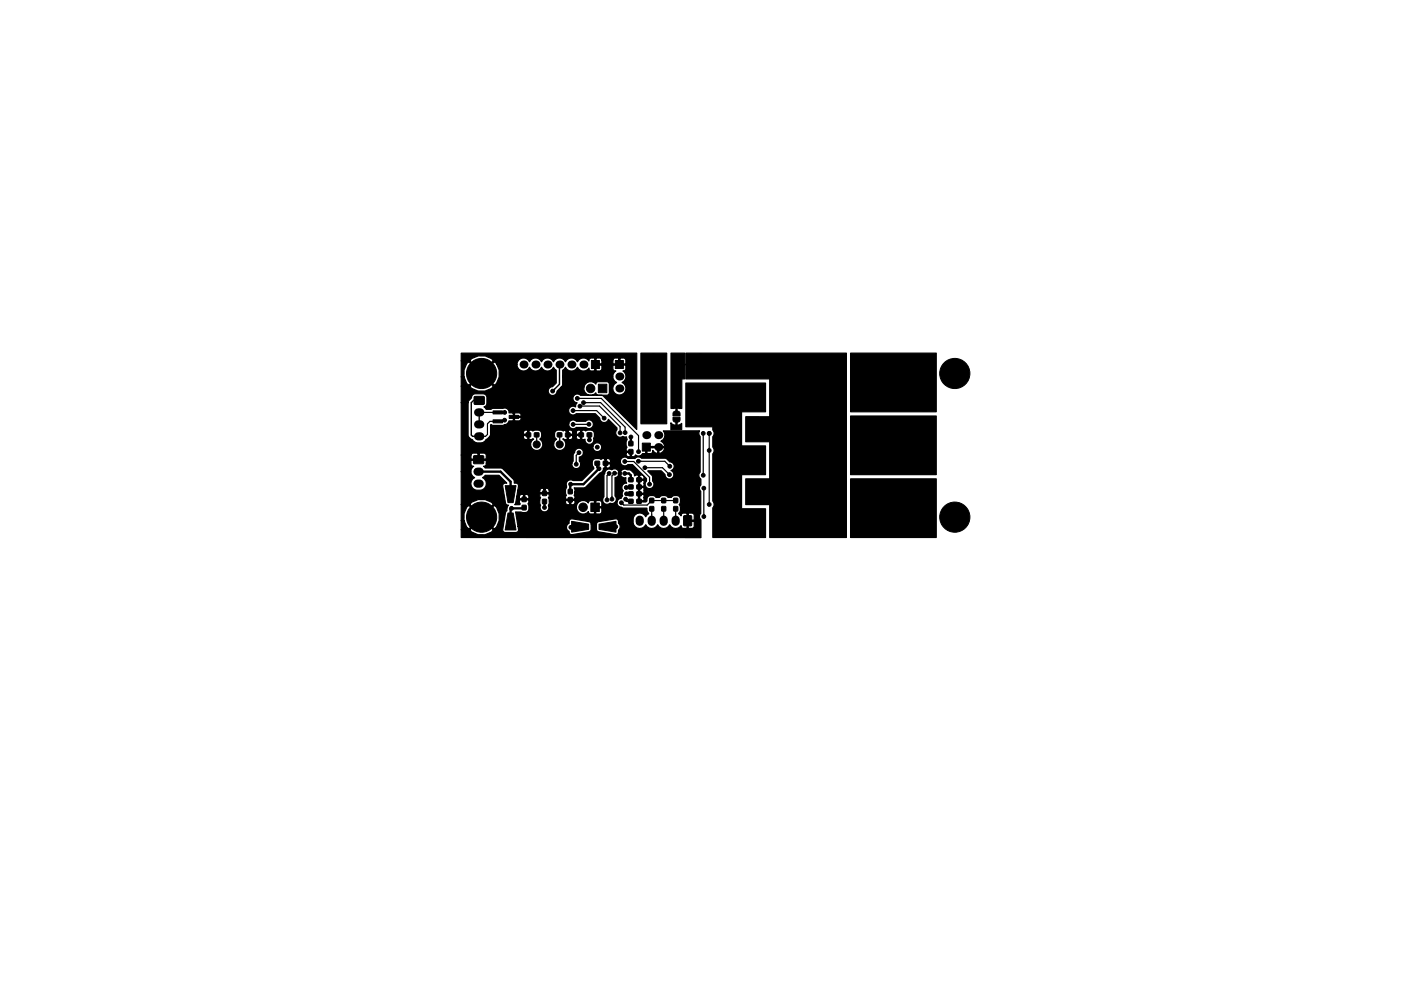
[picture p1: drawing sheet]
<svg xmlns="http://www.w3.org/2000/svg" width="297mm" height="210mm" viewBox="0 0 297 210" stroke-linecap="round" stroke-linejoin="round" font-family="sans-serif">
<g fill="#000" stroke="#000" stroke-width=".21">
<path d="M125.4 76.5h1.7v1.7h-1.7zM130.5 76.5h1.7v1.7h-1.7zM100.4 96.7h2.1v1.6h-2zM100.6 84.2l2-.1v1.6l-2 .1zM104.5 89.1h2v.6h-2zM104.5 87.2h2v.6h-2zM108 88.1h2v.7h-2zM111.6 91.9l.9-.1v.8l-.9 .1zM113.3 91.9l.9-.1v.8l-.9 .1zM118.2 91.9l.9-.1v.8l-.9 .1zM119.9 91.9l.9-.1 .1 .8-1 .1zM122.8 91.9l.9-.1v.8l-.9 .1z"/>
<path d="M124.5 91.9l.9-.1v.8l-.9 .1zM126.2 97.9h.9v.8h-.9zM126.9 81.5h1.8v1.8h-1.8zM127.9 97.9h.9l.1 .8h-1zM133.4 93.6l.8 .1-.1 .9-.8-.1zM133.4 95.4h.8l-.1 .9h-.8zM136.2 94h1.7v1.7h-1.7zM142.8 87.4l.4-.2 .7 .1 .3 .3v.6h-1.5zM142.7 88.5h1.5l-.1 .8-.3 .2h-.8l-.3-.3zM158.7 95.7h2.4v2.4h-2.4zM158.7 82.5h2.4v2.4h-2.4zM107.1 103h2.3l-.6 3.6h-1.1z"/>
<path d="M107.7 108.8h1.1l.6 3.6h-2.3zM110.7 107.2l.8 .1v.9l-.8-.1zM110.7 105.5h.8v.9h-.8zM115 106h.9l-.1 .9-.8-.1zM115 104.2h.9l-.1 .9h-.8zM120.5 105.6h.8v.9h-.8zM120.5 103.8l.8 .1v.9l-.8-.1zM121.2 110.6l3.6 .6v1.1l-3.6 .6zM125.3 106.7h1.8v1.8h-1.8zM127 111.2l3.6-.6v2.3l-3.6-.6zM133.3 101.4h.9v.8h-.9zM133.3 106l.9-.1v.8l-.9 .1z"/>
<path d="M133.3 104.4l.9-.1v.9h-.9zM133.3 102.9h.9v.8h-.9zM135 101.4h.9l.1 .8h-.9zM135 106l.9-.1 .1 .8-.9 .1zM135 104.4l.9-.1 .1 .9h-.9zM135 102.9h.9l.1 .8h-.9zM137.8 105.7l.8 .1v.9l-.8-.1zM137.8 107.5h.8v.9h-.8zM140.3 105.7l.8 .1v.9l-.8-.1zM140.3 107.5h.8v.9h-.8zM142.9 107.5h.8l-.1 .9h-.8zM142.9 105.7l.8 .1-.1 .9-.8-.1z"/>
<path d="M145 109.5h1.6v2h-1.6zM158.7 110.4h2.4v2.4h-2.4z"/>
<circle cx="102.1" cy="79.2" r="3.2"/>
<circle cx="136.9" cy="77.3" r=".35"/>
<circle cx="137.4" cy="76.2" r=".35"/>
<circle cx="137.4" cy="78.5" r=".35"/>
<circle cx="138.6" cy="77.3" r="2.2"/>
<circle cx="138.6" cy="79" r=".35"/>
<circle cx="138.6" cy="75.7" r=".35"/>
<circle cx="139.7" cy="76.2" r=".35"/>
<circle cx="139.7" cy="78.5" r=".35"/>
<circle cx="140.2" cy="77.3" r=".35"/>
<circle cx="146.8" cy="77.3" r=".35"/>
<circle cx="147.3" cy="76.2" r=".35"/>
<circle cx="147.3" cy="78.5" r=".35"/>
<circle cx="148.5" cy="77.3" r="2.2"/>
<circle cx="148.5" cy="79" r=".35"/>
<circle cx="148.5" cy="75.7" r=".35"/>
<circle cx="149.6" cy="78.5" r=".35"/>
<circle cx="149.6" cy="76.2" r=".35"/>
<circle cx="150.1" cy="77.3" r=".35"/>
<circle cx="159.9" cy="78.7" r="1.2"/>
<circle cx="173.9" cy="75.7" r=".5"/>
<circle cx="175.1" cy="75.7" r=".5"/>
<circle cx="176.4" cy="75.7" r=".5"/>
<circle cx="177.7" cy="75.7" r=".5"/>
<circle cx="178.9" cy="75.7" r=".5"/>
<circle cx="181.6" cy="78.4" r=".5"/>
<circle cx="181.6" cy="76.4" r=".5"/>
<circle cx="183.5" cy="76.4" r=".5"/>
<circle cx="183.5" cy="78.4" r=".5"/>
<circle cx="185.4" cy="78.4" r=".5"/>
<circle cx="185.4" cy="76.4" r=".5"/>
<circle cx="187.3" cy="78.4" r=".5"/>
<circle cx="187.3" cy="76.4" r=".5"/>
<circle cx="189.2" cy="78.4" r=".5"/>
<circle cx="189.2" cy="76.4" r=".5"/>
<circle cx="202.4" cy="79.2" r="3.2"/>
<circle cx="106.8" cy="93.6" r=".4"/>
<circle cx="107" cy="89.1" r=".4"/>
<circle cx="107" cy="87.5" r=".4"/>
<circle cx="108.5" cy="99.2" r=".4"/>
<circle cx="112.4" cy="88.8" r=".4"/>
<circle cx="113.5" cy="99.2" r=".4"/>
<circle cx="113.8" cy="94.3" r=".75"/>
<circle cx="117.2" cy="83" r=".4"/>
<circle cx="118.6" cy="99.2" r=".4"/>
<circle cx="118.7" cy="94.3" r=".75"/>
<circle cx="119" cy="88.1" r=".4"/>
<circle cx="121.5" cy="87.1" r=".4"/>
<circle cx="121.5" cy="90" r=".4"/>
<circle cx="122.2" cy="98.5" r=".4"/>
<circle cx="122.4" cy="84.5" r=".4"/>
<circle cx="122.8" cy="96" r=".4"/>
<circle cx="123" cy="86.2" r=".4"/>
<circle cx="123.6" cy="98.7" r=".4"/>
<circle cx="123.7" cy="85.4" r=".4"/>
<circle cx="124.9" cy="90" r=".4"/>
<circle cx="125" cy="93.3" r=".4"/>
<circle cx="125.2" cy="82.4" r=".9"/>
<circle cx="126.6" cy="94.9" r=".4"/>
<circle cx="127" cy="99.4" r=".4"/>
<circle cx="128.1" cy="88.7" r=".4"/>
<circle cx="128.7" cy="94.6" r=".4"/>
<circle cx="131.5" cy="91.8" r=".4"/>
<circle cx="132.5" cy="97.9" r=".4"/>
<circle cx="132.5" cy="91.8" r=".4"/>
<circle cx="133.8" cy="92.7" r=".4"/>
<circle cx="135.3" cy="97.9" r=".4"/>
<circle cx="135.4" cy="95.8" r=".4"/>
<circle cx="136.7" cy="99.2" r=".4"/>
<circle cx="138.5" cy="84.3" r="1.39"/>
<circle cx="138.5" cy="87.7" r="1.39"/>
<circle cx="142" cy="98.9" r=".4"/>
<circle cx="148.5" cy="84.3" r="1.39"/>
<circle cx="148.5" cy="87.7" r="1.39"/>
<circle cx="149.1" cy="91.9" r=".4"/>
<circle cx="150.4" cy="95.6" r=".4"/>
<circle cx="150.4" cy="91.9" r=".4"/>
<circle cx="158" cy="86.1" r=".5"/>
<circle cx="158" cy="99.3" r=".5"/>
<circle cx="159.3" cy="86.1" r=".5"/>
<circle cx="159.3" cy="99.3" r=".5"/>
<circle cx="159.9" cy="91.9" r="1.2"/>
<circle cx="160.5" cy="86.1" r=".5"/>
<circle cx="160.5" cy="99.3" r=".5"/>
<circle cx="161.8" cy="99.3" r=".5"/>
<circle cx="161.8" cy="86.1" r=".5"/>
<circle cx="168.1" cy="95.1" r=".4"/>
<circle cx="168.3" cy="81.8" r=".4"/>
<circle cx="173.9" cy="89" r=".5"/>
<circle cx="175.1" cy="89" r=".5"/>
<circle cx="176.4" cy="89" r=".5"/>
<circle cx="177.7" cy="89" r=".5"/>
<circle cx="178.9" cy="89" r=".5"/>
<circle cx="181.6" cy="94.5" r=".5"/>
<circle cx="181.6" cy="98.7" r=".5"/>
<circle cx="181.6" cy="96.8" r=".5"/>
<circle cx="181.6" cy="90.4" r=".5"/>
<circle cx="181.6" cy="83.4" r=".5"/>
<circle cx="181.6" cy="81" r=".5"/>
<circle cx="181.6" cy="92.3" r=".5"/>
<circle cx="181.6" cy="85.3" r=".5"/>
<circle cx="183.5" cy="90.4" r=".5"/>
<circle cx="183.5" cy="94.5" r=".5"/>
<circle cx="183.5" cy="98.7" r=".5"/>
<circle cx="183.5" cy="85.3" r=".5"/>
<circle cx="183.5" cy="80.9" r=".5"/>
<circle cx="183.5" cy="92.3" r=".5"/>
<circle cx="183.5" cy="96.8" r=".5"/>
<circle cx="183.5" cy="83.4" r=".5"/>
<circle cx="185.4" cy="90.4" r=".5"/>
<circle cx="185.4" cy="94.5" r=".5"/>
<circle cx="185.4" cy="92.3" r=".5"/>
<circle cx="185.4" cy="83.4" r=".5"/>
<circle cx="185.4" cy="85.3" r=".5"/>
<circle cx="185.4" cy="80.9" r=".5"/>
<circle cx="185.4" cy="96.8" r=".5"/>
<circle cx="185.4" cy="98.7" r=".5"/>
<circle cx="187.3" cy="90.4" r=".5"/>
<circle cx="187.3" cy="92.3" r=".5"/>
<circle cx="187.3" cy="98.7" r=".5"/>
<circle cx="187.3" cy="94.5" r=".5"/>
<circle cx="187.3" cy="85.3" r=".5"/>
<circle cx="187.3" cy="83.4" r=".5"/>
<circle cx="187.3" cy="80.9" r=".5"/>
<circle cx="187.3" cy="96.8" r=".5"/>
<circle cx="189.2" cy="80.9" r=".5"/>
<circle cx="189.2" cy="83.4" r=".5"/>
<circle cx="189.2" cy="98.7" r=".5"/>
<circle cx="189.2" cy="90.4" r=".5"/>
<circle cx="189.2" cy="92.3" r=".5"/>
<circle cx="189.2" cy="85.3" r=".5"/>
<circle cx="189.2" cy="96.8" r=".5"/>
<circle cx="189.2" cy="94.5" r=".5"/>
<circle cx="194.4" cy="85" r=".35"/>
<circle cx="194.4" cy="94.5" r=".35"/>
<circle cx="194.9" cy="95.6" r=".35"/>
<circle cx="194.9" cy="93.3" r=".35"/>
<circle cx="194.9" cy="86.1" r=".35"/>
<circle cx="194.9" cy="83.8" r=".35"/>
<circle cx="196.1" cy="94.5" r="2.2"/>
<circle cx="196.1" cy="85" r="2.2"/>
<circle cx="196.1" cy="96.1" r=".35"/>
<circle cx="196.1" cy="83.3" r=".35"/>
<circle cx="196.1" cy="86.6" r=".35"/>
<circle cx="196.1" cy="92.8" r=".35"/>
<circle cx="197.3" cy="95.6" r=".35"/>
<circle cx="197.3" cy="83.8" r=".35"/>
<circle cx="197.3" cy="86.1" r=".35"/>
<circle cx="197.3" cy="93.3" r=".35"/>
<circle cx="197.7" cy="94.5" r=".35"/>
<circle cx="197.7" cy="85" r=".35"/>
<circle cx="102.1" cy="109.7" r="3.2"/>
<circle cx="108.5" cy="107.8" r=".4"/>
<circle cx="112.4" cy="109.7" r=".4"/>
<circle cx="112.4" cy="111" r=".4"/>
<circle cx="113.7" cy="109.7" r=".4"/>
<circle cx="113.7" cy="111" r=".4"/>
<circle cx="115.4" cy="107.7" r=".4"/>
<circle cx="117.6" cy="109.7" r=".4"/>
<circle cx="117.6" cy="111" r=".4"/>
<circle cx="118.9" cy="111" r=".4"/>
<circle cx="118.9" cy="109.7" r=".4"/>
<circle cx="121" cy="102.7" r=".4"/>
<circle cx="121" cy="111.9" r=".4"/>
<circle cx="122.2" cy="104.5" r=".4"/>
<circle cx="123.6" cy="107.6" r=".9"/>
<circle cx="128.7" cy="106.1" r=".4"/>
<circle cx="129.2" cy="100.5" r=".4"/>
<circle cx="129.7" cy="105.9" r=".4"/>
<circle cx="130.3" cy="100.4" r=".4"/>
<circle cx="130.6" cy="111.8" r=".4"/>
<circle cx="131.4" cy="100.4" r=".4"/>
<circle cx="131.8" cy="106.7" r=".4"/>
<circle cx="132.5" cy="100.5" r=".4"/>
<circle cx="132.6" cy="105.9" r=".4"/>
<circle cx="132.8" cy="103.4" r=".4"/>
<circle cx="132.8" cy="104.8" r=".4"/>
<circle cx="133.2" cy="108.6" r=".4"/>
<circle cx="137.7" cy="102.7" r=".4"/>
<circle cx="141.9" cy="100.7" r=".4"/>
<circle cx="149.1" cy="100.8" r=".4"/>
<circle cx="149.2" cy="103.6" r=".4"/>
<circle cx="149.2" cy="109.6" r=".4"/>
<circle cx="150.4" cy="107" r=".4"/>
<circle cx="156.7" cy="110.7" r=".5"/>
<circle cx="156.7" cy="109.5" r=".5"/>
<circle cx="156.7" cy="113.3" r=".5"/>
<circle cx="156.7" cy="112" r=".5"/>
<circle cx="159.9" cy="104.1" r="1.2"/>
<circle cx="168.3" cy="108.5" r=".4"/>
<circle cx="173.9" cy="102.4" r=".5"/>
<circle cx="175.1" cy="102.4" r=".5"/>
<circle cx="176.4" cy="102.4" r=".5"/>
<circle cx="177.7" cy="102.4" r=".5"/>
<circle cx="178.9" cy="102.4" r=".5"/>
<circle cx="181.6" cy="112" r=".5"/>
<circle cx="181.6" cy="103.1" r=".5"/>
<circle cx="181.6" cy="110.1" r=".5"/>
<circle cx="181.6" cy="105" r=".5"/>
<circle cx="181.6" cy="107.6" r=".5"/>
<circle cx="183.5" cy="103.1" r=".5"/>
<circle cx="183.5" cy="105" r=".5"/>
<circle cx="183.5" cy="110.1" r=".5"/>
<circle cx="183.5" cy="107.6" r=".5"/>
<circle cx="183.5" cy="112" r=".5"/>
<circle cx="185.4" cy="105" r=".5"/>
<circle cx="185.4" cy="107.6" r=".5"/>
<circle cx="185.4" cy="110.1" r=".5"/>
<circle cx="185.4" cy="103.1" r=".5"/>
<circle cx="185.4" cy="112" r=".5"/>
<circle cx="187.3" cy="105" r=".5"/>
<circle cx="187.3" cy="107.6" r=".5"/>
<circle cx="187.3" cy="110.1" r=".5"/>
<circle cx="187.3" cy="103.1" r=".5"/>
<circle cx="187.3" cy="112" r=".5"/>
<circle cx="189.2" cy="112" r=".5"/>
<circle cx="189.2" cy="103.1" r=".5"/>
<circle cx="189.2" cy="105" r=".5"/>
<circle cx="189.2" cy="107.6" r=".5"/>
<circle cx="189.2" cy="110.1" r=".5"/>
<circle cx="194.4" cy="104" r=".35"/>
<circle cx="194.9" cy="105.2" r=".35"/>
<circle cx="194.9" cy="102.8" r=".35"/>
<circle cx="196.1" cy="104" r="2.2"/>
<circle cx="196.1" cy="105.7" r=".35"/>
<circle cx="196.1" cy="102.4" r=".35"/>
<circle cx="197.3" cy="105.2" r=".35"/>
<circle cx="197.3" cy="102.8" r=".35"/>
<circle cx="197.7" cy="104" r=".35"/>
<circle cx="202.4" cy="109.7" r="3.2"/>
</g>
<path d="M101.4 87.5h.4M101.4 90h.4M101.4 92.6h.4M101.2 100.1h.5M101.2 102.6h.5M135.6 110.3v.4M138.2 110.3v.4M140.7 110.3v.4M143.3 110.3v.4" fill="none" stroke="#000" stroke-width="1.7"/>
<g fill="#000">
<circle cx="111" cy="77.3" r=".85"/>
<circle cx="113.5" cy="77.3" r=".85"/>
<circle cx="116.1" cy="77.3" r=".85"/>
<circle cx="118.6" cy="77.3" r=".85"/>
<circle cx="121.2" cy="77.3" r=".85"/>
<circle cx="123.7" cy="77.3" r=".85"/>
<circle cx="131.3" cy="79.9" r=".85"/>
<circle cx="131.3" cy="82.4" r=".85"/>
<circle cx="137" cy="92.3" r=".85"/>
<circle cx="139.6" cy="94.9" r=".85"/>
<circle cx="139.6" cy="92.3" r=".85"/>
</g>
<path d="M125 92.3v1M126.6 98.3v.8l.4 .3-3.3 3.3h-2.7l-.1 1.6M133.8 92.7v1.4M143.4 85.7v2M143.4 89v1.9M101.5 100.1h4.6l2.2 2.1v2.6M111.1 107.7l-.1 .1h-2.5l-.2 .3v2.5M115.4 106.4v1.3M123 111.8l-.1 .1h-1.9M128.8 111.8h1.8M132.5 100.5h.8l.4 .3v1" fill="none" stroke="#000" stroke-width=".5"/>
<g fill="none" stroke="#000" stroke-width=".25">
<path d="M101.6 87.5h5.4M107 89.1l-.3 .3h-2.8l-.5 .5v2.3l-.4 .4h-1.4M113.8 92.3h.1M113.8 92.3v2M118.6 92.3l.1 2M121.5 87.1h5l1.6 1.6M122.4 84.5h5.1l7.9 7.9v3.4M122.8 96l-.6 .6v1.9M123 86.2h4.1l4.4 4.3v1.3M123.7 85.4h3.6l5.2 5.2v1.2M124.9 90h-3.4M132.5 97.9h1.9l3.3 3.4v1.4"/>
<path d="M135.3 97.9h5.7l1 1M136.7 99.2h3.8l1.4 1.5M149.1 91.9v8.9M150.4 91.9v15.1M129.2 100.7v-.2l-.5 .4v5.2M130.3 100.4l-.6 .6v4.9M132.6 105.9l.3 .5M132.8 104.8h.9M132.8 106.4h.9M132.9 106.4h.1M133.7 103.3l-.9 .1h.2M135.6 110.5l-.6 .6"/>
<path d="M138.2 107.9v2.6M140.7 107.9v2.6M143.3 106.2h-5.1l-1 1h-5l-.4-.5M143.3 107.9v2.6M149.2 103.6v6"/>
</g>
<g fill="none" stroke="#000" stroke-width=".3">
<path d="M118.6 77.3v4.2l-1.4 1.5M131.3 77.3h-5.1v1.2l-5.4 5.5h-1.8v6.5l1.4 1.2v4.3l-.3 .3h-8.6l-1.4-1.4h-.5M148.5 77.3h-3.2l-1.9 1.9M101.6 85h-1.2l-.5 .4v6.9l.3 .3h1.4M101.6 87.5v2.5M106.8 93.6v3.9l1.7 1.7h5M109 88.4h1.8l.3 .4M111.1 88.8l-1.3 1.3 .1 4.5-2.8 2.9h-5.6M111.1 88.8h1.3M112 92.3h-2.2M137 94.9h2.6M112.9 110.5h5.5"/>
<path d="M118.9 109.1v.6M133.7 101.7v.1"/>
</g>
<path d="M97.8 74.9h37.2v16.2l-7.3-7.2h-4.6l-.2-.2a.94 .94 0 0 0-1.4 .5 .94 .94 0 0 0 .9 1.3l-.4 .5v.3a.94 .94 0 0 0-1.3 .2 .94 .94 0 0 0 .2 1.3 .94 .94 0 0 0 1.2 0h4.1l1 .9a.93 .93 0 0 0 .8 1 .93 .93 0 0 0 1-.7l1.8 1.8v.4a.93 .93 0 0 0 0 1.3 .93 .93 0 0 0 1.2 .1l.8 .1 .2 .6a1.5 1.5 0 0 0 0 1.6l-.2 .3 .1 .5h1v1.1a.52 .52 0 0 0 .8-.3 .9 .9 0 0 0 1.5-.3l.7-.1v-1.1h.3v1.1l.1 .1h.9l.2-.6 .5 .4 .3 .2 .2-.1v-1.1h.3v1.1a.93 .93 0 0 0 1.1-1.1h-3.9v-.3h3.9l.1-.2-.2-.5-.6-.4 .5-.3a1.37 1.37 0 0 0 0-1.9h7.7a.9 .9 0 0 0 .1 1.2v7.6l-.1 .1a.94 .94 0 0 0 .3 1.3v1.3l-.2 .2a.9 .9 0 0 0 .2 1.1v4.7l-.2 .2a.91 .91 0 0 0 .2 1.2v3.8l-50.8-.1v-1.6h1.8a3.3 3.3 0 0 0 5 0l-2.5-2.5-2.5 2.5h-1.8v-2h.6l.5 1.4 .5 .4 2.5-2.5h.4l2.5 2.5 .5-.3a3.5 3.5 0 0 0-.5-4.7l-2.5 2.5h-.4l-2.5-2.5-.4 .4-.6 1.4v1.4h-.6v-3.4h1.8l2.5 2.5 2.5-2.5-.4-.4a3.5 3.5 0 0 0-4.6 .4h-1.8v-6.9h2l.1 .5 .7 .7a1.47 1.47 0 0 0-.6 2 1.47 1.47 0 0 0 1.8 .7 1.4 1.4 0 0 0 1.3-1.1 1.4 1.4 0 0 0-.8-1.6l.6-.5h2.9l1.7 1.7a.63 .63 0 0 0-.9 .6l.6 3.7 .3 .3 .3 .1-.3 .5v.7l-.3 .4-.6 3.8 .5 .4h2.3a.54 .54 0 0 0 .5-.6l-.1-.7h10.3a.9 .9 0 0 0 .6 1 .57 .57 0 0 0 .6 .7l3.7-.6 .3-.3v-1.3h1.2v1.2l.2 .4 4.1 .6a.74 .74 0 0 0 .3-.9 .91 .91 0 0 0 0-1.5v-.7l-.4-.2-3.8 .6-.3 .1-.1 .4h-1.2l-.1-.3-.3-.2-3.6-.6a.54 .54 0 0 0-.6 .5v.4l-.5 .4-.1 .3h-10.3l-.5-3.1 1.3 .1a1.14 1.14 0 0 0 1.4-.3 1.14 1.14 0 0 0-.1-1.5l.2-.3-.1-.5h2.4l.2 1.1a.94 .94 0 0 0 .8 1.4 .94 .94 0 0 0 .9-1.3h5.9v.6a1.44 1.44 0 0 0 1.1 1.1 1.44 1.44 0 0 0 1.4-.5l.3 .5 .9 .1 .1-.2v-1.1h.3v1.1l.1 .2 1-.1 .2-.4v-.7l-.1-.1h-1.5v-1.5h.3v1.2h1.2l.1-.1v-.8l-.4-.4h-.8l-.1 .1-1.1-.1-.4 .2-.1 .3-.3-.3a1.45 1.45 0 0 0-2.2 .9h-5.9v-.1l.2-.9h3.4l.1 .6a.52 .52 0 0 0 .8 .1v-.8h.2v.8l.2 .1a.58 .58 0 0 0 .7-.4l-.1-.5-5.3 .1-.3-.7 .2-.3-.1-.5h-1.7l-.2 .5 .2 .3-.2 .5h-4.1l-.2 .1 .2 .7-.1 .2h-1.1l.2-.4 .3-1.4h.5l.2 .5h.7v-.8h.3v.8h.7l.1-.1-.1-.6a.52 .52 0 0 0-.7-.1l-.4-.1a.58 .58 0 0 0-.8 .4h-.5l.2-1.3h4.6l.2 .5h.7v-.8h.3v.8h.7l.1-.5h3.5v.6l.2 .5-.2 .3 .1 .5h7.8a.93 .93 0 0 0 .4 1 .93 .93 0 0 0 1.1-.2 .89 .89 0 0 0 1.2-.2h.3v.3a.99 .99 0 0 0 1 .8l.4 .2h5a.93 .93 0 0 0 .3 1.1l-.6 .7-.3-.4a1.48 1.48 0 0 0-1.8-.1 1.48 1.48 0 0 0-.6 1.8 1.41 1.41 0 0 0 1.2 1.2 1.41 1.41 0 0 0 1.5-.8 1.4 1.4 0 0 0 1.3 .8 1.4 1.4 0 0 0 1.2-.8 1.4 1.4 0 0 0 1.3 .8 1.4 1.4 0 0 0 1.3-.8 1.38 1.38 0 0 0 2.4 .2l.2 .5 .9 .1 .2-.1v-1.4h.2v1.4l.2 .1 .9-.1 .2-.3v-1l-.1-.1h-1.5l.1-1.6h.2v1.4h1.2l.1-.2v-.9l-.4-.4h-.7l-.2 .1-1.1-.1-.3 .2-.1 .4-.5-.6a1.55 1.55 0 0 0 .1-1.9 1.13 1.13 0 0 0 0-1.7 1.13 1.13 0 0 0-1.7 .2h-.7l-.6-.4a.97 .97 0 0 0-1.2 .4h-.7l-.1-.1a1.05 1.05 0 0 0-1.3-.3 1.05 1.05 0 0 0-.5 1.2l-.3 .2h-1.6l.1-1.6h.2v1.3h.8l.1-.1v-1.1l-.1-.1h-1.1l.1-1.5h.2v1.2h.8l.1-.1v-.9l-.1-.2h-1.1l.1-1.5h.2v1.3h.8l.1-.1v-1.1l-.1-.1h-1.1l.1-1h.2v.8h.8l.1-.2a.58 .58 0 0 0-.4-.7l-.5 .1-.7-.1-.3 .2-.1-.2a1.43 1.43 0 0 0-1.5-1.1 .94 .94 0 0 0-1.5 .6 .94 .94 0 0 0 1.2 1v.7l.2 .5a.92 .92 0 0 0-1 .6 .92 .92 0 0 0 .3 1 .87 .87 0 0 0-.2 1.1l-.3 .5-.5 .2-.2 .2-.2 .4h-.3a.89 .89 0 0 0-.1-1.3l.1-3.9a.95 .95 0 0 0 .6-1.3 .95 .95 0 0 0-1.4-.3 .93 .93 0 0 0-1.5 .7l-.2 .5v4.5l-.2 .5h-6l.1-.5-.2-.3 .2-.5v-.6l-.2-.5h2.3l3.2-3.1a.93 .93 0 0 0 .7-1.1l.4-.1v-.8h.2v.8l.1 .1 .6-.1a.52 .52 0 0 0 .1-.8h-1.1l.1-1h.2v.8h.8l.1-.5h2.1a.93 .93 0 0 0 .5 1 .93 .93 0 0 0 1.1-.1h1l3 2.9-.2 .7a.94 .94 0 0 0 .2 1.3 .94 .94 0 0 0 1.3-.1 .94 .94 0 0 0 0-1.3l-.1-1.1-.9-1.1h2.8l.8 .8a.93 .93 0 0 0 1.5 .8 .93 .93 0 0 0-.3-1.7 .93 .93 0 0 0 .7-1 .93 .93 0 0 0-.9-.8l-.6-.6-.4-.2h-5l-.1-.1a.92 .92 0 0 0-1.3 .2h-1.5a.93 .93 0 0 0-.9-.3 .93 .93 0 0 0-.7 .7h-2.1l-.4-.4-.5 .1-.7-.1-.4 .2a1.15 1.15 0 0 0-1.6 0 1.15 1.15 0 0 0 .1 1.6v.3l-2.5 2.6h-1.9a.93 .93 0 0 0-1.1 0 .93 .93 0 0 0-.3 1.1l-.2 .9h-3.5v-.2a.52 .52 0 0 0-.8-.1l-.4-.1a.58 .58 0 0 0-.8 .4h-4.6l.1-.9a.54 .54 0 0 0-.5-.6h-.4l-.2-.9-2.4-2.3h-3.5l-.4-.4 .5-.2 .1-.4h18.1a.94 .94 0 0 0 1.2 1.1 .94 .94 0 0 0 .4-1.6v-.8h.1a.9 .9 0 0 0 .8-.9h9.1v.4a.53 .53 0 0 0 .8 .3v-.8h-.7l-.1 .1h-9.1a.96 .96 0 0 0-1-1 .96 .96 0 0 0-.9 1l-.3 .5v1.2l-.3 .5h-18.1l-.1-.6h-3l-.2 .1v.7l.3 .3 .3 .1-.5 .6-.1 .6h-2v-3.5h2v.7l.2 .1h1.3v-1.1h.3v1.1h1.4l.1-.1v-.7l-.4-.5h-1l-.1 .2-1.3-.2-.5 .5h-2v-11.2h1.4v6.9l.2 .5 .7 .5 .3 .3a1.99 1.99 0 0 0 2.8-.4l.7-.7h7.1a.58 .58 0 0 0 .4 .8l.5-.2v-.7h-.8l-.1 .1h-7.1l.1-.8h7l.1 .4h.8v-.7h.3v1.7l.1 .2 .7-.2 .1 .1a1.3 1.3 0 0 0 .2 2.3 1.3 1.3 0 0 0 1.8-1.5h2.3v.5a1.29 1.29 0 0 0 1.2 1.1 1.29 1.29 0 0 0 1.3-.9h5.8v.4a.95 .95 0 0 0 1.5 .6 .95 .95 0 0 0 0-1.6 .95 .95 0 0 0-1.5 .6h-5.8v-.2a1.38 1.38 0 0 0-.6-1.4l.8 .2 .2-.2v-.7h.2v.7l.5 .2a.58 .58 0 0 0 .4-.8h.8v.5l.4 .3 .5-.2v-.7h-.8l-.1 .1-2-.1 .1-1h.2v.7h.8l.1-.4h.8l.1 .4h.8v-.7h.2v1.7l.2 .2 .5-.1v.3a.94 .94 0 0 0 1.2 .7 .94 .94 0 0 0 .6-1.2 1.14 1.14 0 0 0-.1-1.6 1.14 1.14 0 0 0-1.5 .1l-.4-.2-.5 .1-.7-.1-.4 .4h-.8l-.4-.4-.5 .1-.7-.1-.4 .2-.2-.2a1.12 1.12 0 0 0-1.5 .3 1.12 1.12 0 0 0 .3 1.6l-.4 .4-.2 .4h-2.3l-.2-.4-.5-.4a1.13 1.13 0 0 0 .2-1.7 1.13 1.13 0 0 0-1.6 0l-.3-.2-.5 .1-.8-.1-.4 .4h-7v-1.5l.1-.1 .4 .2h2l1.1-.4h13a.93 .93 0 0 0 .5 1 .93 .93 0 0 0 1.1-.2l2.1 .1a.94 .94 0 0 0 1.3-.2 .94 .94 0 0 0-.1-1.3 .94 .94 0 0 0-1.3 .1h-2l-.2-.1a.95 .95 0 0 0-1.4 .6h-13l.3-.6h.8l.1-.1v-.6h.3l.1 .7 1.1-.1a.39 .39 0 0 0 .1-.6h-1.6v-.9h.3v.6h1.3l.1-.3-.2-.3-2.4-.1v-.3a1 1 0 0 0-1.4-.7h-2l-.4 .2h-1l-.5-.5 .6-.4a2.52 2.52 0 0 0-.2-2.1l-.6-.3-2 .1-.4 .4v.4l-.6 .5-.2 .5h-1.4v-3.5h1.8a3.3 3.3 0 0 0 5 0l-2.5-2.5-2.5 2.5h-1.8v-1.9h.6l.5 1.3 .5 .4 2.5-2.5h.4l2.5 2.5 .5-.3 .5-1.4v-1.5l-.4-1.2h4.2a1.4 1.4 0 0 0 1.1 1.4 1.4 1.4 0 0 0 1.6-.8 1.4 1.4 0 0 0 1.2 .8 1.4 1.4 0 0 0 1.3-.8 1.4 1.4 0 0 0 1.3 .8 1.4 1.4 0 0 0 1.2-.8l.6 .6v2.7l-.8 .8a.93 .93 0 0 0-.9 1 .93 .93 0 0 0 1 .9 .93 .93 0 0 0 .9-.9l.9-.9h4.8a1.44 1.44 0 0 0 .8 1.6 1.44 1.44 0 0 0 1.7-.4l.2 .4 .4 .2 2-.1 .3-.5v-1.8l-.2-.4-.3-.1h-2l-.4 .5-.3-.3a1.45 1.45 0 0 0-2.2 .9h-4.8l.3-.6v-1.6h10.6l.1 .5 .7 .7a1.39 1.39 0 0 0-.5 2.2 1.39 1.39 0 0 0 2.2 0 1.39 1.39 0 0 0-.5-2.2 1.37 1.37 0 0 0 .2-2.4 .54 .54 0 0 0 .6-.4v-.7l-.1-.1h-2.5l-.2 .1v.7l.3 .3 .4 .1-.6 .6-.1 .6h-10.6v-1.4l.6-.6a1.4 1.4 0 0 0 1.3 .8 1.4 1.4 0 0 0 1.2-.8 1.39 1.39 0 0 0 2.5 .2 .54 .54 0 0 0 .4 .6h.7l.1-.1v-1.1h.3v1.1l.1 .1h.7l.4-.4v-.7l-.1-.1h-1.4v-1.4h.3v1.1h1.1l.1-.1v-.7h2.3v.7l.2 .1h1.1v-1.1h.2v1.1h1.2l.1-.1v-.7l-.4-.4h-.7l-.2 .1-1-.1-.5 .4h-2.3l-.4-.4h-.7l-.1 .1-1.1-.1-.4 .2v.4l-.2-.3a1.42 1.42 0 0 0-2.3 .5 1.4 1.4 0 0 0-1.2-.8 1.4 1.4 0 0 0-1.3 .8 1.4 1.4 0 0 0-1.3-.8 1.4 1.4 0 0 0-1.3 .8 1.4 1.4 0 0 0-1.2-.8 1.4 1.4 0 0 0-1.3 .8 1.4 1.4 0 0 0-1.3-.8 1.4 1.4 0 0 0-1.2 .8 1.4 1.4 0 0 0-1.6-.8 1.4 1.4 0 0 0-1.1 1.3h-4.2l-.6-.6-2.5 2.5h-.4l-2.5-2.5-.4 .4-.6 1.4v1.5h-.6v-3.4h1.8l2.5 2.5 2.5-2.5-.4-.5a3.5 3.5 0 0 0-4.6 .5h-1.8zM135.9 74.9h5.5v15h-5.5zM142.2 89.7l.4 .3 .5 .2h.9l.5-.4v1.4h-2.3zM142.3 74.9h2.9v5.5l-.6 .1v6.2h-2.3zM145.4 81.3h16.9v6.1h-4.9l-.2 .1 .1 7.1h5v6.1l-5.1 .1v7l.2 .1h4.9v6.1h-11.2v-6.3a.98 .98 0 0 0 0-1.4v-10a.98 .98 0 0 0 0-1.4v-2.3a.98 .98 0 0 0 0-1.4l-.1-.7h-5.6zM180.3 74.9h18.2v12.5h-18.2zM145.4 74.9h34.1v39.1h-16.3v-6.9h-5.1v-5.5h5l.1-.1v-7.7l-5.1-.1v-5.3l5.1-.1v-7.8l-17.8-.1zM180.3 101.6h18.2v12.4h-18.2zM180.3 88.3h18.2v12.4h-18.2z" fill="#000" stroke="#000" stroke-width=".25"/>
</svg>
